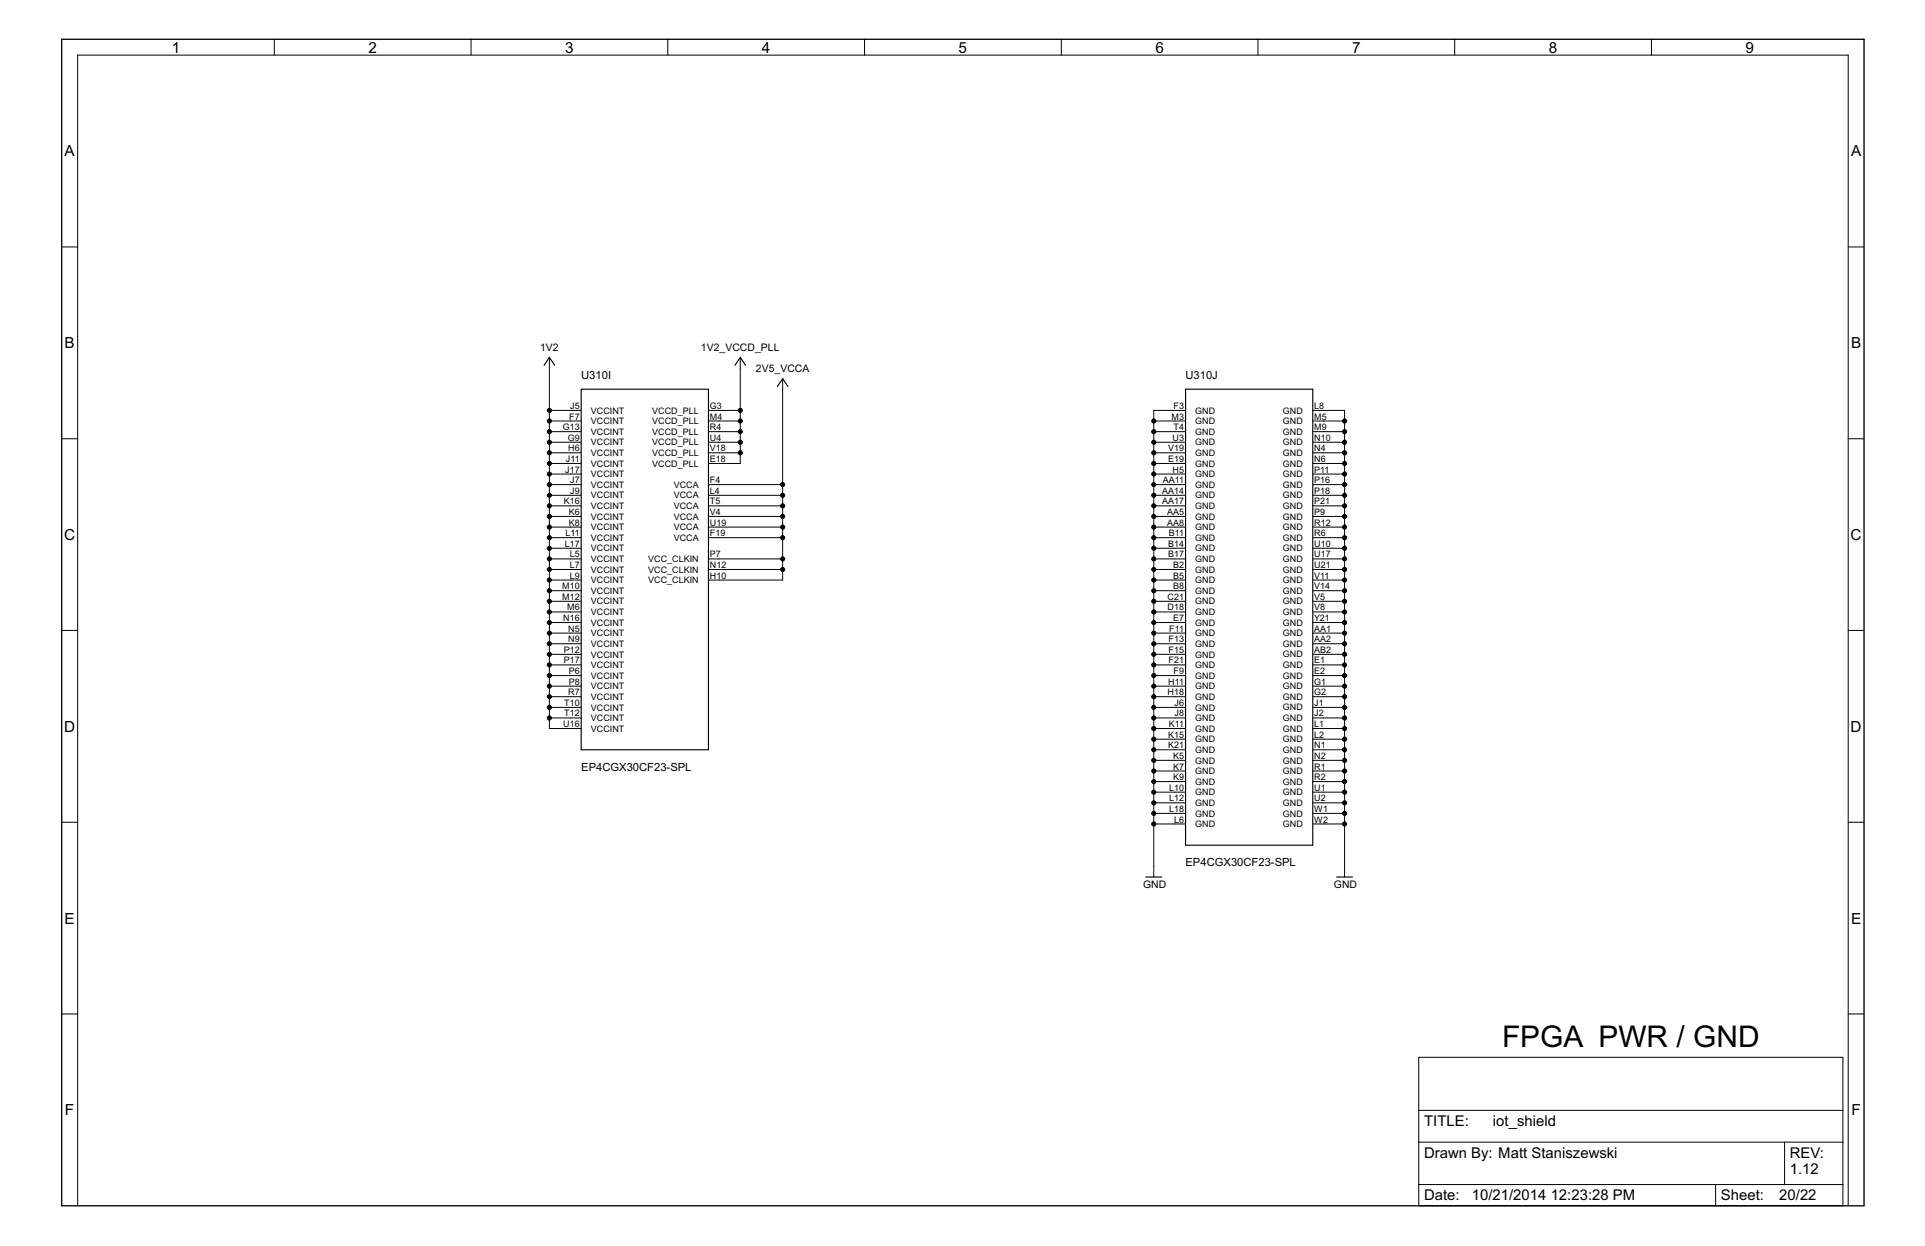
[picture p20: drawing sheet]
<svg xmlns="http://www.w3.org/2000/svg" width="432mm" height="279mm" viewBox="0 0 432 279" stroke-linecap="round" stroke-linejoin="round" font-family="sans-serif">
<defs><g id="words">
<text font-size="7.5" x="336.9" y="234.7">FPGA PWR / GND</text>
<g font-size="3.8">
<text x="38.5" y="11.8">1</text>
<text x="82.7" y="11.8">2</text>
<text x="126.8" y="11.8">3</text>
<text x="170.9" y="11.8">4</text>
<text x="215" y="11.8">5</text>
<text x="259.2" y="11.8">6</text>
<text x="303.3" y="11.8">7</text>
<text x="347.4" y="11.8">8</text>
<text x="391.5" y="11.8">9</text>
<text x="14.5" y="35.1">A</text>
<text x="415.2" y="35.1">A</text>
<text x="14.5" y="78.1">B</text>
<text x="415.2" y="78.1">B</text>
<text x="14.4" y="121.1">C</text>
<text x="415.1" y="121.1">C</text>
<text x="14.4" y="164.1">D</text>
<text x="415.1" y="164.1">D</text>
<text x="14.5" y="207.1">E</text>
<text x="415.2" y="207.1">E</text>
<text x="14.6" y="250.1">F</text>
<text x="415.3" y="250.1">F</text>
</g>
<g font-size="3.7">
<text x="319.4" y="252.5">TITLE:</text>
<text x="334.9" y="252.5">iot_shield</text>
<text x="319.4" y="259.7">Drawn By: Matt Staniszewski</text>
<text x="401.5" y="259.7">REV:</text>
<text x="401.5" y="263.2">1.12</text>
<text x="319.4" y="269.2">Date:</text>
<text x="330.1" y="269.2">10/21/2014</text>
<text x="347.8" y="269.2">12:23:28 PM</text>
<text x="386" y="269.2">Sheet:</text>
<text x="399.1" y="269.2">20/22</text>
</g>
<g font-size="2.8">
<text x="130.4" y="84.9">U310I</text>
<text x="265.9" y="84.9">U310J</text>
<text x="130.4" y="172.9">EP4CGX30CF23-SPL</text>
<text x="265.9" y="194.3">EP4CGX30CF23-SPL</text>
</g>
<g font-size="2.6">
<text x="121.1" y="78.6">1V2</text>
<text x="157.2" y="78.6">1V2_VCCD_PLL</text>
<text x="169.5" y="83.4">2V5_VCCA</text>
<text x="256.4" y="199">GND</text>
<text x="299.2" y="199">GND</text>
</g>
<g font-size="2.2">
<text x="127.7" y="94.1">F7</text>
<text x="127.9" y="91.7">J5</text>
<text x="132.6" y="92.7">VCCINT</text>
<text x="132.6" y="95.1">VCCINT</text>
<text x="146.3" y="92.7">VCCD_PLL</text>
<text x="146.3" y="95.1">VCCD_PLL</text>
<text x="159.2" y="91.7">G3</text>
<text x="159.2" y="94.1">M4</text>
<text x="262.8" y="94.1">M3</text>
<text x="263.2" y="91.7">F3</text>
<text x="268.1" y="92.7">GND</text>
<text x="268.1" y="95.1">GND</text>
<text x="287.8" y="92.7">GND</text>
<text x="287.8" y="95.1">GND</text>
<text x="294.8" y="91.7">L8</text>
<text x="294.8" y="94.1">M5</text>
<text x="126.2" y="96.5">G13</text>
<text x="127.4" y="98.8">G9</text>
<text x="127.5" y="101.2">H6</text>
<text x="132.6" y="97.5">VCCINT</text>
<text x="132.6" y="99.9">VCCINT</text>
<text x="146.3" y="97.5">VCCD_PLL</text>
<text x="146.3" y="99.9">VCCD_PLL</text>
<text x="159.2" y="96.5">R4</text>
<text x="159.2" y="98.8">U4</text>
<text x="159.2" y="101.2">V18</text>
<text x="262" y="101.2">V19</text>
<text x="263" y="98.8">U3</text>
<text x="263.2" y="96.5">T4</text>
<text x="268.1" y="97.5">GND</text>
<text x="268.1" y="99.9">GND</text>
<text x="287.8" y="97.5">GND</text>
<text x="287.8" y="99.9">GND</text>
<text x="294.8" y="96.5">M9</text>
<text x="294.8" y="98.8">N10</text>
<text x="294.8" y="101.2">N4</text>
<text x="126.8" y="106">J17</text>
<text x="126.9" y="103.6">J11</text>
<text x="132.6" y="102.3">VCCINT</text>
<text x="132.6" y="104.6">VCCINT</text>
<text x="132.6" y="107">VCCINT</text>
<text x="146.3" y="102.2">VCCD_PLL</text>
<text x="146.3" y="104.6">VCCD_PLL</text>
<text x="159.2" y="103.6">E18</text>
<text x="262" y="103.6">E19</text>
<text x="263" y="106">H5</text>
<text x="268.1" y="102.3">GND</text>
<text x="268.1" y="104.6">GND</text>
<text x="268.1" y="107">GND</text>
<text x="287.8" y="102.2">GND</text>
<text x="287.8" y="104.6">GND</text>
<text x="287.8" y="107">GND</text>
<text x="294.8" y="103.6">N6</text>
<text x="294.8" y="106">P11</text>
<text x="126.5" y="113.1">K16</text>
<text x="127.9" y="108.3">J7</text>
<text x="127.9" y="110.7">J9</text>
<text x="132.6" y="109.4">VCCINT</text>
<text x="132.6" y="111.8">VCCINT</text>
<text x="151.1" y="109.4">VCCA</text>
<text x="151.1" y="111.8">VCCA</text>
<text x="159.2" y="108.3">F4</text>
<text x="159.2" y="110.7">L4</text>
<text x="159.2" y="113.1">T5</text>
<text x="260.7" y="110.7">AA14</text>
<text x="260.7" y="113.1">AA17</text>
<text x="260.8" y="108.3">AA11</text>
<text x="268.1" y="109.4">GND</text>
<text x="268.1" y="111.8">GND</text>
<text x="287.8" y="109.4">GND</text>
<text x="287.8" y="111.8">GND</text>
<text x="294.8" y="108.3">P16</text>
<text x="294.8" y="110.7">P18</text>
<text x="294.8" y="113.1">P21</text>
<text x="127.6" y="115.5">K6</text>
<text x="127.6" y="117.9">K8</text>
<text x="132.6" y="114.1">VCCINT</text>
<text x="132.6" y="116.5">VCCINT</text>
<text x="132.6" y="118.9">VCCINT</text>
<text x="151.1" y="114.1">VCCA</text>
<text x="151.1" y="116.5">VCCA</text>
<text x="151.1" y="118.9">VCCA</text>
<text x="159.2" y="115.5">V4</text>
<text x="159.2" y="117.9">U19</text>
<text x="261.8" y="115.5">AA5</text>
<text x="261.8" y="117.9">AA8</text>
<text x="268.1" y="114.1">GND</text>
<text x="268.1" y="116.5">GND</text>
<text x="268.1" y="118.9">GND</text>
<text x="287.8" y="114.1">GND</text>
<text x="287.8" y="116.5">GND</text>
<text x="287.8" y="118.9">GND</text>
<text x="294.8" y="115.5">P9</text>
<text x="294.8" y="117.9">R12</text>
<text x="126.7" y="122.6">L17</text>
<text x="126.8" y="120.2">L11</text>
<text x="127.8" y="125">L5</text>
<text x="132.6" y="121.3">VCCINT</text>
<text x="132.6" y="123.7">VCCINT</text>
<text x="151.1" y="121.3">VCCA</text>
<text x="159.2" y="125">P7</text>
<text x="159.2" y="120.2">F19</text>
<text x="262" y="122.6">B14</text>
<text x="262" y="125">B17</text>
<text x="262.2" y="120.2">B11</text>
<text x="268.1" y="121.3">GND</text>
<text x="268.1" y="123.7">GND</text>
<text x="287.8" y="121.3">GND</text>
<text x="287.8" y="123.6">GND</text>
<text x="294.8" y="120.2">R6</text>
<text x="294.8" y="122.6">U10</text>
<text x="294.8" y="125">U17</text>
<text x="127.8" y="127.4">L7</text>
<text x="127.8" y="129.7">L9</text>
<text x="132.6" y="126">VCCINT</text>
<text x="132.6" y="128.4">VCCINT</text>
<text x="132.6" y="130.8">VCCINT</text>
<text x="145.4" y="126">VCC_CLKIN</text>
<text x="145.4" y="128.4">VCC_CLKIN</text>
<text x="145.4" y="130.8">VCC_CLKIN</text>
<text x="159.2" y="127.4">N12</text>
<text x="159.2" y="129.7">H10</text>
<text x="263.1" y="127.4">B2</text>
<text x="263.1" y="129.7">B5</text>
<text x="268.1" y="126">GND</text>
<text x="268.1" y="128.4">GND</text>
<text x="268.1" y="130.8">GND</text>
<text x="287.8" y="126">GND</text>
<text x="287.8" y="128.4">GND</text>
<text x="287.8" y="130.8">GND</text>
<text x="294.8" y="127.4">U21</text>
<text x="294.8" y="129.7">V11</text>
<text x="126.1" y="132.1">M10</text>
<text x="126.1" y="134.5">M12</text>
<text x="127.2" y="136.9">M6</text>
<text x="132.6" y="133.2">VCCINT</text>
<text x="132.6" y="135.5">VCCINT</text>
<text x="132.6" y="137.9">VCCINT</text>
<text x="261.9" y="134.5">C21</text>
<text x="261.9" y="136.9">D18</text>
<text x="263.1" y="132.1">B8</text>
<text x="268.1" y="133.2">GND</text>
<text x="268.1" y="135.5">GND</text>
<text x="268.1" y="137.9">GND</text>
<text x="287.8" y="133.2">GND</text>
<text x="287.8" y="135.5">GND</text>
<text x="287.8" y="137.9">GND</text>
<text x="294.8" y="132.1">V14</text>
<text x="294.8" y="134.5">V5</text>
<text x="294.8" y="136.9">V8</text>
<text x="126.3" y="139.3">N16</text>
<text x="127.5" y="141.6">N5</text>
<text x="132.6" y="140.3">VCCINT</text>
<text x="132.6" y="142.7">VCCINT</text>
<text x="262.3" y="141.6">F11</text>
<text x="263.1" y="139.3">E7</text>
<text x="268.1" y="140.3">GND</text>
<text x="268.1" y="142.7">GND</text>
<text x="287.8" y="140.3">GND</text>
<text x="287.8" y="142.7">GND</text>
<text x="294.8" y="139.3">Y21</text>
<text x="294.8" y="141.6">AA1</text>
<text x="126.5" y="146.4">P12</text>
<text x="126.5" y="148.8">P17</text>
<text x="127.5" y="144">N9</text>
<text x="132.6" y="145.1">VCCINT</text>
<text x="132.6" y="147.4">VCCINT</text>
<text x="132.6" y="149.8">VCCINT</text>
<text x="262.1" y="144">F13</text>
<text x="262.1" y="146.4">F15</text>
<text x="262.1" y="148.8">F21</text>
<text x="268.1" y="145.1">GND</text>
<text x="268.1" y="147.4">GND</text>
<text x="268.1" y="149.8">GND</text>
<text x="287.8" y="145.1">GND</text>
<text x="287.8" y="147.4">GND</text>
<text x="287.8" y="149.8">GND</text>
<text x="294.8" y="144">AA2</text>
<text x="294.8" y="146.4">AB2</text>
<text x="294.8" y="148.8">E1</text>
<text x="127.5" y="155.9">R7</text>
<text x="127.6" y="151.1">P6</text>
<text x="127.6" y="153.5">P8</text>
<text x="132.6" y="152.2">VCCINT</text>
<text x="132.6" y="154.6">VCCINT</text>
<text x="261.9" y="155.9">H18</text>
<text x="262" y="153.5">H11</text>
<text x="263.2" y="151.1">F9</text>
<text x="268.1" y="152.2">GND</text>
<text x="268.1" y="154.6">GND</text>
<text x="287.8" y="152.2">GND</text>
<text x="287.8" y="154.6">GND</text>
<text x="294.8" y="151.1">E2</text>
<text x="294.8" y="153.5">G1</text>
<text x="294.8" y="155.9">G2</text>
<text x="126.5" y="158.3">T10</text>
<text x="126.5" y="160.7">T12</text>
<text x="132.6" y="157">VCCINT</text>
<text x="132.6" y="159.3">VCCINT</text>
<text x="132.6" y="161.7">VCCINT</text>
<text x="263.5" y="158.3">J6</text>
<text x="263.5" y="160.7">J8</text>
<text x="268.1" y="157">GND</text>
<text x="268.1" y="159.3">GND</text>
<text x="268.1" y="161.7">GND</text>
<text x="287.8" y="156.9">GND</text>
<text x="287.8" y="159.3">GND</text>
<text x="287.8" y="161.7">GND</text>
<text x="294.8" y="158.3">J1</text>
<text x="294.8" y="160.7">J2</text>
<text x="126.3" y="163">U16</text>
<text x="132.6" y="164.1">VCCINT</text>
<text x="262" y="165.4">K15</text>
<text x="262" y="167.8">K21</text>
<text x="262.2" y="163">K11</text>
<text x="268.1" y="164.1">GND</text>
<text x="268.1" y="166.5">GND</text>
<text x="287.8" y="164.1">GND</text>
<text x="287.8" y="166.5">GND</text>
<text x="294.8" y="163">L1</text>
<text x="294.8" y="165.4">L2</text>
<text x="294.8" y="167.8">N1</text>
<text x="263.1" y="170.2">K5</text>
<text x="263.1" y="172.6">K7</text>
<text x="268.1" y="168.8">GND</text>
<text x="268.1" y="171.2">GND</text>
<text x="268.1" y="173.6">GND</text>
<text x="287.8" y="168.8">GND</text>
<text x="287.8" y="171.2">GND</text>
<text x="287.8" y="173.6">GND</text>
<text x="294.8" y="170.2">N2</text>
<text x="294.8" y="172.6">R1</text>
<text x="262.2" y="177.3">L10</text>
<text x="262.2" y="179.7">L12</text>
<text x="263.1" y="174.9">K9</text>
<text x="268.1" y="176">GND</text>
<text x="268.1" y="178.4">GND</text>
<text x="287.8" y="176">GND</text>
<text x="287.8" y="178.3">GND</text>
<text x="294.8" y="174.9">R2</text>
<text x="294.8" y="177.3">U1</text>
<text x="294.8" y="179.7">U2</text>
<text x="262.2" y="182.1">L18</text>
<text x="263.4" y="184.4">L6</text>
<text x="268.1" y="180.7">GND</text>
<text x="268.1" y="183.1">GND</text>
<text x="268.1" y="185.5">GND</text>
<text x="287.8" y="180.7">GND</text>
<text x="287.8" y="183.1">GND</text>
<text x="287.8" y="185.5">GND</text>
<text x="294.8" y="182.1">W1</text>
<text x="294.8" y="184.4">W2</text>
</g>
</g></defs>
<g fill="none" stroke="#000" stroke-width=".22">
<path d="M61.5 8.8v3.6M105.7 8.8v3.6M149.8 8.8v3.6M193.9 8.8v3.6M238.1 8.8v3.6M282.2 8.8v3.6M326.3 8.8v3.6M370.4 8.8v3.6M13.8 55.4h3.6M414.6 55.4h3.5M13.8 98.4h3.6M123.2 80.1v83.3h7.2"/>
<path d="M123.2 92h7.2M123.2 94.4h7.2M123.2 96.8h7.2M123.2 99.2h7.2M158.9 92h7.2M158.9 94.4h7.2M158.9 96.8h7.2M158.9 99.2h7.2M166.1 80.1v23.8h-7.2M175.6 84.9v45.2h-16.7M258.8 94.4h7.1M258.8 96.8h7.1"/>
<path d="M258.8 99.2h7.1M265.9 92h-7.1v104.7M294.5 92h7.1v104.7M294.5 94.4h7.1M294.5 96.8h7.1M294.5 99.2h7.1M414.6 98.4h3.5M123.2 108.7h7.2M123.2 111.1h7.2M123.2 113.4h7.2M123.2 115.8h7.2M123.2 101.5h7.2"/>
<path d="M123.2 118.2h7.2M123.2 103.9h7.2M123.2 106.3h7.2M158.9 108.7h16.7M158.9 111.1h16.7M158.9 113.4h16.7M158.9 115.8h16.7M158.9 101.5h7.2M158.9 118.2h16.7M258.8 108.7h7.1M258.8 111.1h7.1M258.8 113.4h7.1"/>
<path d="M258.8 115.8h7.1M258.8 101.5h7.1M258.8 118.2h7.1M258.8 103.9h7.1M258.8 106.3h7.1M294.5 108.7h7.1M294.5 111.1h7.1M294.5 113.4h7.1M294.5 115.8h7.1M294.5 101.5h7.1M294.5 118.2h7.1M294.5 103.9h7.1"/>
<path d="M294.5 106.3h7.1M123.2 125.3h7.2M123.2 127.7h7.2M123.2 120.6h7.2M123.2 130.1h7.2M123.2 122.9h7.2M123.2 132.5h7.2M123.2 134.8h7.2M123.2 137.2h7.2M123.2 139.6h7.2M158.9 125.3h16.7M158.9 127.7h16.7"/>
<path d="M158.9 120.6h16.7M258.8 125.3h7.1M258.8 127.7h7.1M258.8 120.6h7.1M258.8 130.1h7.1M258.8 122.9h7.1M258.8 132.5h7.1M258.8 134.8h7.1M258.8 137.2h7.1M258.8 139.6h7.1M294.5 125.3h7.1M294.5 127.7h7.1"/>
<path d="M294.5 120.6h7.1M294.5 130.1h7.1M294.5 122.9h7.1M294.5 132.5h7.1M294.5 134.8h7.1M294.5 137.2h7.1M294.5 139.6h7.1M13.8 141.4h3.6M123.2 142h7.2M123.2 144.4h7.2M123.2 146.7h7.2M123.2 149.1h7.2"/>
<path d="M123.2 151.5h7.2M123.2 153.9h7.2M123.2 156.2h7.2M123.2 158.6h7.2M258.8 142h7.1M258.8 144.4h7.1M258.8 146.7h7.1M258.8 149.1h7.1M258.8 151.5h7.1M258.8 153.9h7.1M258.8 156.2h7.1M258.8 158.6h7.1"/>
<path d="M294.5 142h7.1M294.5 144.4h7.1M294.5 146.7h7.1M294.5 149.1h7.1M294.5 151.5h7.1M294.5 153.9h7.1M294.5 156.2h7.1M294.5 158.6h7.1M414.6 141.4h3.5M123.2 161h7.2M258.8 161h7.1M258.8 163.4h7.1"/>
<path d="M258.8 165.8h7.1M258.8 168.1h7.1M258.8 170.5h7.1M258.8 172.9h7.1M258.8 175.3h7.1M258.8 177.6h7.1M294.5 161h7.1M294.5 163.4h7.1M294.5 165.8h7.1M294.5 168.1h7.1M294.5 170.5h7.1M294.5 172.9h7.1"/>
<path d="M294.5 175.3h7.1M294.5 177.6h7.1M13.8 184.4h3.6M258.8 180h7.1M258.8 182.4h7.1M258.8 184.8h7.1M294.5 180h7.1M294.5 182.4h7.1M294.5 184.8h7.1M414.6 184.4h3.5M13.8 227.4h3.6M318.2 237.1h95.2v33.3h-95.2z"/>
<path d="M414.6 227.4h3.5M318.2 256.1h95.2M318.2 249h95.2M400.3 256.1v9.5M17.4 270.4v-258h397.2v258M318.2 265.6h95.2M384.8 265.6v4.8"/>
</g>
<path d="M13.8 8.8h404.3v261.6h-404.3z" fill="none" stroke="#000" stroke-width=".3"/>
<path d="M122 81.9l1.2-1.8 1.2 1.8M130.4 87.3h28.5v80.8h-28.5zM164.9 81.9l1.2-1.8 1.1 1.8M174.4 86.7l1.2-1.8 1.1 1.8M265.9 87.3h28.6v102.2h-28.6zM257 196.7h3.6M299.8 196.7h3.6" fill="none" stroke="#000" stroke-width=".25"/>
<g fill="#000" stroke="#000" stroke-width=".22">
<circle cx="123.2" cy="92" r=".47"/>
<circle cx="123.2" cy="94.4" r=".47"/>
<circle cx="123.2" cy="96.8" r=".47"/>
<circle cx="123.2" cy="99.2" r=".47"/>
<circle cx="166.1" cy="99.2" r=".47"/>
<circle cx="166.1" cy="92" r=".47"/>
<circle cx="166.1" cy="96.8" r=".47"/>
<circle cx="166.1" cy="94.4" r=".47"/>
<circle cx="258.8" cy="99.2" r=".47"/>
<circle cx="258.8" cy="96.8" r=".47"/>
<circle cx="258.8" cy="94.4" r=".47"/>
<circle cx="301.6" cy="99.2" r=".47"/>
<circle cx="301.6" cy="94.4" r=".47"/>
<circle cx="301.6" cy="96.8" r=".47"/>
<circle cx="123.2" cy="101.5" r=".47"/>
<circle cx="123.2" cy="103.9" r=".47"/>
<circle cx="123.2" cy="115.8" r=".47"/>
<circle cx="123.2" cy="111.1" r=".47"/>
<circle cx="123.2" cy="106.3" r=".47"/>
<circle cx="123.2" cy="108.7" r=".47"/>
<circle cx="123.2" cy="113.4" r=".47"/>
<circle cx="123.2" cy="118.2" r=".47"/>
<circle cx="166.1" cy="101.5" r=".47"/>
<circle cx="175.6" cy="108.7" r=".47"/>
<circle cx="175.6" cy="113.4" r=".47"/>
<circle cx="175.6" cy="118.2" r=".47"/>
<circle cx="175.6" cy="111.1" r=".47"/>
<circle cx="175.6" cy="115.8" r=".47"/>
<circle cx="258.8" cy="115.8" r=".47"/>
<circle cx="258.8" cy="118.2" r=".47"/>
<circle cx="258.8" cy="106.3" r=".47"/>
<circle cx="258.8" cy="111.1" r=".47"/>
<circle cx="258.8" cy="101.5" r=".47"/>
<circle cx="258.8" cy="103.9" r=".47"/>
<circle cx="258.8" cy="108.7" r=".47"/>
<circle cx="258.8" cy="113.4" r=".47"/>
<circle cx="301.6" cy="115.8" r=".47"/>
<circle cx="301.6" cy="108.7" r=".47"/>
<circle cx="301.6" cy="103.9" r=".47"/>
<circle cx="301.6" cy="118.2" r=".47"/>
<circle cx="301.6" cy="106.3" r=".47"/>
<circle cx="301.6" cy="101.5" r=".47"/>
<circle cx="301.6" cy="111.1" r=".47"/>
<circle cx="301.6" cy="113.4" r=".47"/>
<circle cx="123.2" cy="120.6" r=".47"/>
<circle cx="123.2" cy="127.7" r=".47"/>
<circle cx="123.2" cy="134.8" r=".47"/>
<circle cx="123.2" cy="122.9" r=".47"/>
<circle cx="123.2" cy="125.3" r=".47"/>
<circle cx="123.2" cy="137.2" r=".47"/>
<circle cx="123.2" cy="139.6" r=".47"/>
<circle cx="123.2" cy="130.1" r=".47"/>
<circle cx="123.2" cy="132.5" r=".47"/>
<circle cx="175.6" cy="125.3" r=".47"/>
<circle cx="175.6" cy="120.6" r=".47"/>
<circle cx="175.6" cy="127.7" r=".47"/>
<circle cx="258.8" cy="130.1" r=".47"/>
<circle cx="258.8" cy="120.6" r=".47"/>
<circle cx="258.8" cy="134.8" r=".47"/>
<circle cx="258.8" cy="127.7" r=".47"/>
<circle cx="258.8" cy="139.6" r=".47"/>
<circle cx="258.8" cy="137.2" r=".47"/>
<circle cx="258.8" cy="132.5" r=".47"/>
<circle cx="258.8" cy="125.3" r=".47"/>
<circle cx="258.8" cy="122.9" r=".47"/>
<circle cx="301.6" cy="139.6" r=".47"/>
<circle cx="301.6" cy="134.8" r=".47"/>
<circle cx="301.6" cy="120.6" r=".47"/>
<circle cx="301.6" cy="130.1" r=".47"/>
<circle cx="301.6" cy="122.9" r=".47"/>
<circle cx="301.6" cy="127.7" r=".47"/>
<circle cx="301.6" cy="132.5" r=".47"/>
<circle cx="301.6" cy="125.3" r=".47"/>
<circle cx="301.6" cy="137.2" r=".47"/>
<circle cx="123.2" cy="151.5" r=".47"/>
<circle cx="123.2" cy="146.7" r=".47"/>
<circle cx="123.2" cy="158.6" r=".47"/>
<circle cx="123.2" cy="142" r=".47"/>
<circle cx="123.2" cy="156.2" r=".47"/>
<circle cx="123.2" cy="153.9" r=".47"/>
<circle cx="123.2" cy="144.4" r=".47"/>
<circle cx="123.2" cy="149.1" r=".47"/>
<circle cx="258.8" cy="149.1" r=".47"/>
<circle cx="258.8" cy="156.2" r=".47"/>
<circle cx="258.8" cy="158.6" r=".47"/>
<circle cx="258.8" cy="153.9" r=".47"/>
<circle cx="258.8" cy="151.5" r=".47"/>
<circle cx="258.8" cy="146.7" r=".47"/>
<circle cx="258.8" cy="142" r=".47"/>
<circle cx="258.8" cy="144.4" r=".47"/>
<circle cx="301.6" cy="149.1" r=".47"/>
<circle cx="301.6" cy="156.2" r=".47"/>
<circle cx="301.6" cy="153.9" r=".47"/>
<circle cx="301.6" cy="142" r=".47"/>
<circle cx="301.6" cy="158.6" r=".47"/>
<circle cx="301.6" cy="151.5" r=".47"/>
<circle cx="301.6" cy="144.4" r=".47"/>
<circle cx="301.6" cy="146.7" r=".47"/>
<circle cx="123.2" cy="161" r=".47"/>
<circle cx="258.8" cy="172.9" r=".47"/>
<circle cx="258.8" cy="165.8" r=".47"/>
<circle cx="258.8" cy="163.4" r=".47"/>
<circle cx="258.8" cy="177.6" r=".47"/>
<circle cx="258.8" cy="175.3" r=".47"/>
<circle cx="258.8" cy="170.5" r=".47"/>
<circle cx="258.8" cy="168.1" r=".47"/>
<circle cx="258.8" cy="161" r=".47"/>
<circle cx="301.6" cy="163.4" r=".47"/>
<circle cx="301.6" cy="177.6" r=".47"/>
<circle cx="301.6" cy="172.9" r=".47"/>
<circle cx="301.6" cy="165.8" r=".47"/>
<circle cx="301.6" cy="175.3" r=".47"/>
<circle cx="301.6" cy="170.5" r=".47"/>
<circle cx="301.6" cy="168.1" r=".47"/>
<circle cx="301.6" cy="161" r=".47"/>
<circle cx="258.8" cy="182.4" r=".47"/>
<circle cx="258.8" cy="180" r=".47"/>
<circle cx="258.8" cy="184.8" r=".47"/>
<circle cx="301.6" cy="184.8" r=".47"/>
<circle cx="301.6" cy="182.4" r=".47"/>
<circle cx="301.6" cy="180" r=".47"/>
</g>
<use href="#words"/>
</svg>
